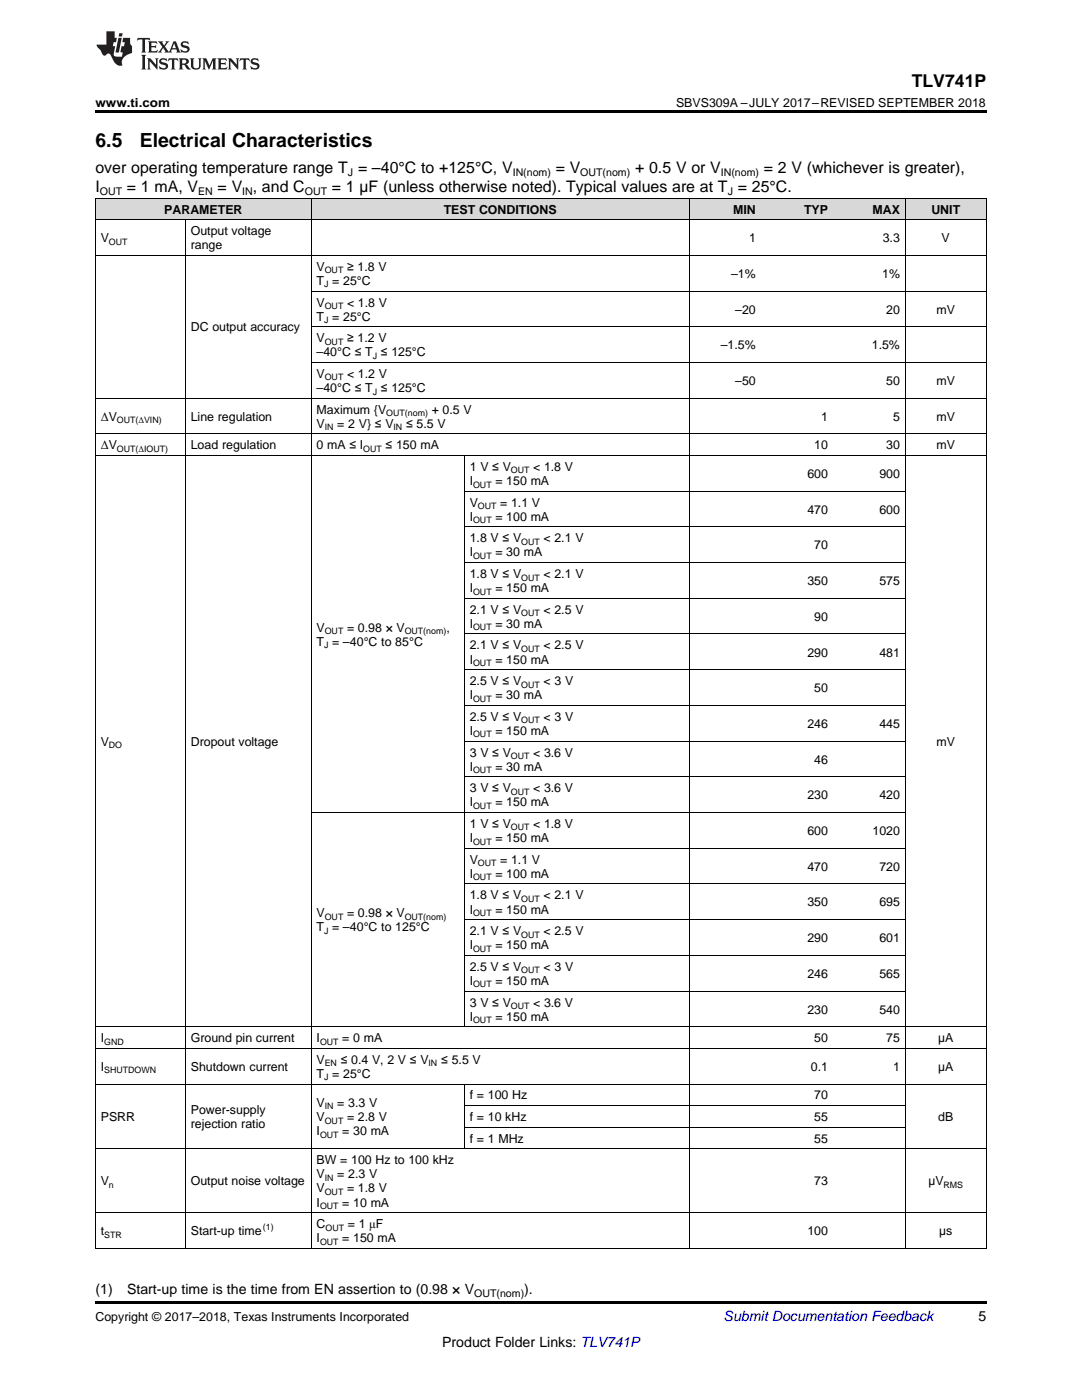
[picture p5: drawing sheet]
<svg xmlns="http://www.w3.org/2000/svg" width="216mm" height="279mm" viewBox="0 0 216 279" stroke-linecap="round" stroke-linejoin="round" font-family="sans-serif">
<defs><g id="words">
<g font-size="3.9">
<text x="19" y="29.3">6.5</text>
<text x="27.9" y="29.3">Electrical Characteristics</text>
</g>
<text font-size="3.5" x="181.9" y="17.3">TLV741P</text>
<g font-size="3.2">
<text x="19" y="34.4">over operating temperature range T = –40°C to +125°C, V</text>
<text x="110.9" y="34.4">= V</text>
<text x="126.7" y="34.4">+ 0.5 V or V</text>
<text x="152.4" y="34.4">= 2 V (whichever is greater),</text>
<text x="19" y="38.3">I</text>
<text x="25.3" y="38.3">= 1 mA, V</text>
<text x="43.4" y="38.3">= V , and C</text>
<text x="66.2" y="38.3">= 1 µF (unless otherwise noted). Typical values are at T = 25°C.</text>
</g>
<g font-size="2.8">
<text x="19" y="258.2">(1)</text>
<text x="25.4" y="258.2">Start-up time is the time from EN assertion to (0.98 × V</text>
<text x="104.6" y="258.2">).</text>
<text x="195.3" y="263.6">5</text>
<text x="88.2" y="268.9">Product Folder Links: TLV741P</text>
</g>
<text font-size="2.8" fill="#0000c8" x="144.4" y="263.6">Submit Documentation Feedback</text>
<g font-size="2.5">
<text x="19" y="21.4">www.ti.com</text>
<text x="134.9" y="21.4">SBVS309A –JULY 2017–REVISED SEPTEMBER 2018</text>
<text x="32.8" y="42.6">PARAMETER</text>
<text x="38.1" y="46.9">Output voltage</text>
<text x="88.5" y="42.6">TEST CONDITIONS</text>
<text x="146.3" y="42.6">MIN</text>
<text x="160.4" y="42.6">TYP</text>
<text x="174.1" y="42.6">MAX</text>
<text x="185.8" y="42.6">UNIT</text>
<text x="20.1" y="48.3">V</text>
<text x="38.1" y="49.7">range</text>
<text x="149.5" y="48.3">1</text>
<text x="176.1" y="48.3">3.3</text>
<text x="187.9" y="48.3">V</text>
<text x="63.2" y="54">V</text>
<text x="63.2" y="56.9">T = 25°C</text>
<text x="69.3" y="54">≥ 1.8 V</text>
<text x="145.9" y="55.5">–1%</text>
<text x="176" y="55.5">1%</text>
<text x="63.2" y="61.2">V</text>
<text x="63.2" y="64">T = 25°C</text>
<text x="69.3" y="61.2">&lt; 1.8 V</text>
<text x="146.7" y="62.6">–20</text>
<text x="176.8" y="62.6">20</text>
<text x="186.9" y="62.6">mV</text>
<text x="38.1" y="66.1">DC output accuracy</text>
<text x="63.2" y="68.3">V</text>
<text x="63.2" y="71.1">–40°C ≤ T ≤ 125°C</text>
<text x="69.3" y="68.3">≥ 1.2 V</text>
<text x="143.8" y="69.7">–1.5%</text>
<text x="174" y="69.7">1.5%</text>
<text x="63.2" y="75.4">V</text>
<text x="69.3" y="75.4">&lt; 1.2 V</text>
<text x="146.7" y="76.8">–50</text>
<text x="176.8" y="76.8">50</text>
<text x="186.9" y="76.8">mV</text>
<text x="20.1" y="84">ΔV</text>
<text x="38.1" y="84">Line regulation</text>
<text x="63.2" y="78.2">–40°C ≤ T ≤ 125°C</text>
<text x="63.2" y="82.5">Maximum {V</text>
<text x="86.1" y="82.5">+ 0.5 V</text>
<text x="163.9" y="84">1</text>
<text x="178.2" y="84">5</text>
<text x="186.9" y="84">mV</text>
<text x="20.1" y="89.7">ΔV</text>
<text x="38.1" y="89.7">Load regulation</text>
<text x="63.2" y="85.4">V</text>
<text x="63.2" y="89.7">0 mA ≤ I</text>
<text x="67.3" y="85.4">= 2 V} ≤ V</text>
<text x="76.9" y="89.7">≤ 150 mA</text>
<text x="81" y="85.4">≤ 5.5 V</text>
<text x="162.5" y="89.7">10</text>
<text x="176.8" y="89.7">30</text>
<text x="186.9" y="89.7">mV</text>
<text x="93.7" y="94">1 V ≤ V</text>
<text x="106.4" y="94">&lt; 1.8 V</text>
<text x="161.1" y="95.4">600</text>
<text x="175.5" y="95.4">900</text>
<text x="93.7" y="96.8">I</text>
<text x="93.7" y="101.1">V</text>
<text x="98.8" y="96.8">= 150 mA</text>
<text x="99.8" y="101.1">= 1.1 V</text>
<text x="93.7" y="103.9">I</text>
<text x="98.8" y="103.9">= 100 mA</text>
<text x="161.1" y="102.5">470</text>
<text x="175.5" y="102.5">600</text>
<text x="93.7" y="108.2">1.8 V ≤ V</text>
<text x="93.7" y="111.1">I</text>
<text x="98.8" y="111.1">= 30 mA</text>
<text x="108.4" y="108.2">&lt; 2.1 V</text>
<text x="162.5" y="109.6">70</text>
<text x="93.7" y="115.4">1.8 V ≤ V</text>
<text x="93.7" y="118.2">I</text>
<text x="98.8" y="118.2">= 150 mA</text>
<text x="108.4" y="115.4">&lt; 2.1 V</text>
<text x="161.1" y="116.8">350</text>
<text x="175.5" y="116.8">575</text>
<text x="93.7" y="122.5">2.1 V ≤ V</text>
<text x="93.7" y="125.3">I</text>
<text x="98.8" y="125.3">= 30 mA</text>
<text x="108.4" y="122.5">&lt; 2.5 V</text>
<text x="162.5" y="123.9">90</text>
<text x="63.2" y="126">V</text>
<text x="63.2" y="128.9">T = –40°C to 85°C</text>
<text x="69.3" y="126">= 0.98 × V</text>
<text x="89.1" y="126">,</text>
<text x="93.7" y="129.6">2.1 V ≤ V</text>
<text x="108.4" y="129.6">&lt; 2.5 V</text>
<text x="161.1" y="131">290</text>
<text x="175.5" y="131">481</text>
<text x="93.7" y="132.4">I</text>
<text x="93.7" y="136.7">2.5 V ≤ V</text>
<text x="98.8" y="132.4">= 150 mA</text>
<text x="108.4" y="136.7">&lt; 3 V</text>
<text x="93.7" y="139.6">I</text>
<text x="93.7" y="143.9">2.5 V ≤ V</text>
<text x="98.8" y="139.6">= 30 mA</text>
<text x="108.4" y="143.9">&lt; 3 V</text>
<text x="162.5" y="138.1">50</text>
<text x="20.1" y="148.8">V</text>
<text x="38.1" y="148.8">Dropout voltage</text>
<text x="93.7" y="146.7">I</text>
<text x="98.8" y="146.7">= 150 mA</text>
<text x="161.1" y="145.3">246</text>
<text x="175.5" y="145.3">445</text>
<text x="186.9" y="148.8">mV</text>
<text x="93.7" y="151">3 V ≤ V</text>
<text x="93.7" y="153.8">I</text>
<text x="98.8" y="153.8">= 30 mA</text>
<text x="106.4" y="151">&lt; 3.6 V</text>
<text x="162.5" y="152.4">46</text>
<text x="93.7" y="158.1">3 V ≤ V</text>
<text x="93.7" y="160.9">I</text>
<text x="98.8" y="160.9">= 150 mA</text>
<text x="106.4" y="158.1">&lt; 3.6 V</text>
<text x="161.1" y="159.5">230</text>
<text x="175.5" y="159.5">420</text>
<text x="93.7" y="165.2">1 V ≤ V</text>
<text x="106.4" y="165.2">&lt; 1.8 V</text>
<text x="161.1" y="166.7">600</text>
<text x="174.1" y="166.7">1020</text>
<text x="93.7" y="168.1">I</text>
<text x="93.7" y="172.4">V</text>
<text x="98.8" y="168.1">= 150 mA</text>
<text x="99.8" y="172.4">= 1.1 V</text>
<text x="161.1" y="173.8">470</text>
<text x="175.5" y="173.8">720</text>
<text x="93.7" y="175.2">I</text>
<text x="93.7" y="179.5">1.8 V ≤ V</text>
<text x="98.8" y="175.2">= 100 mA</text>
<text x="108.4" y="179.5">&lt; 2.1 V</text>
<text x="63.2" y="183.1">V</text>
<text x="63.2" y="185.9">T = –40°C to 125°C</text>
<text x="69.3" y="183.1">= 0.98 × V</text>
<text x="93.7" y="182.3">I</text>
<text x="98.8" y="182.3">= 150 mA</text>
<text x="161.1" y="180.9">350</text>
<text x="175.5" y="180.9">695</text>
<text x="93.7" y="186.6">2.1 V ≤ V</text>
<text x="93.7" y="189.4">I</text>
<text x="98.8" y="189.4">= 150 mA</text>
<text x="108.4" y="186.6">&lt; 2.5 V</text>
<text x="161.1" y="188">290</text>
<text x="175.5" y="188">601</text>
<text x="93.7" y="193.7">2.5 V ≤ V</text>
<text x="93.7" y="196.6">I</text>
<text x="98.8" y="196.6">= 150 mA</text>
<text x="108.4" y="193.7">&lt; 3 V</text>
<text x="161.1" y="195.2">246</text>
<text x="175.5" y="195.2">565</text>
<text x="93.7" y="200.9">3 V ≤ V</text>
<text x="93.7" y="203.7">I</text>
<text x="98.8" y="203.7">= 150 mA</text>
<text x="106.4" y="200.9">&lt; 3.6 V</text>
<text x="161.1" y="202.3">230</text>
<text x="175.5" y="202.3">540</text>
<text x="20.1" y="208">I</text>
<text x="38.1" y="208">Ground pin current</text>
<text x="63.2" y="208">I</text>
<text x="68.3" y="208">= 0 mA</text>
<text x="162.5" y="208">50</text>
<text x="176.8" y="208">75</text>
<text x="187.2" y="208">µA</text>
<text x="20.1" y="213.7">I</text>
<text x="38.1" y="213.7">Shutdown current</text>
<text x="63.2" y="212.3">V</text>
<text x="63.2" y="215.1">T = 25°C</text>
<text x="68" y="212.3">≤ 0.4 V, 2 V ≤ V</text>
<text x="88" y="212.3">≤ 5.5 V</text>
<text x="161.8" y="213.7">0.1</text>
<text x="178.2" y="213.7">1</text>
<text x="187.2" y="213.7">µA</text>
<text x="63.2" y="220.9">V</text>
<text x="67.3" y="220.9">= 3.3 V</text>
<text x="93.7" y="219.4">f = 100 Hz</text>
<text x="162.5" y="219.4">70</text>
<text x="20.1" y="223.7">PSRR</text>
<text x="38.1" y="222.3">Power-supply</text>
<text x="38.1" y="225.1">rejection ratio</text>
<text x="63.2" y="223.7">V</text>
<text x="63.2" y="226.6">I</text>
<text x="68.3" y="226.6">= 30 mA</text>
<text x="69.3" y="223.7">= 2.8 V</text>
<text x="93.7" y="223.7">f = 10 kHz</text>
<text x="162.5" y="223.7">55</text>
<text x="187.2" y="223.7">dB</text>
<text x="63.2" y="232.3">BW = 100 Hz to 100 kHz</text>
<text x="93.7" y="228">f = 1 MHz</text>
<text x="162.5" y="228">55</text>
<text x="20.1" y="236.6">V</text>
<text x="38.1" y="236.6">Output noise voltage</text>
<text x="63.2" y="235.2">V</text>
<text x="63.2" y="238">V</text>
<text x="67.3" y="235.2">= 2.3 V</text>
<text x="69.3" y="238">= 1.8 V</text>
<text x="162.5" y="236.6">73</text>
<text x="185.2" y="236.6">µV</text>
<text x="63.2" y="240.8">I</text>
<text x="63.2" y="245.1">C</text>
<text x="68.3" y="240.8">= 10 mA</text>
<text x="69.4" y="245.1">= 1 μF</text>
<text x="20.1" y="246.5">t</text>
<text x="38.1" y="246.5">Start-up time</text>
<text x="63.2" y="247.9">I</text>
<text x="68.3" y="247.9">= 150 mA</text>
<text x="161.1" y="246.5">100</text>
<text x="187.4" y="246.5">µs</text>
<text x="19" y="263.6">Copyright © 2017–2018, Texas Instruments Incorporated</text>
</g>
<g font-size="2.1">
<text x="69.4" y="35.1">J</text>
<text x="102.3" y="35.1">IN(nom)</text>
<text x="115.8" y="35.1">OUT(nom)</text>
<text x="143.8" y="35.1">IN(nom)</text>
<text x="19.9" y="38.9">OUT</text>
<text x="39.5" y="38.9">EN</text>
<text x="48.3" y="38.9">IN</text>
<text x="60.8" y="38.9">OUT</text>
<text x="145.2" y="38.9">J</text>
<text x="94.6" y="258.8">OUT(nom)</text>
</g>
<g font-size="1.8">
<text x="21.7" y="48.8">OUT</text>
<text x="64.7" y="57.4">J</text>
<text x="64.8" y="54.5">OUT</text>
<text x="64.7" y="64.5">J</text>
<text x="64.8" y="61.7">OUT</text>
<text x="64.8" y="68.8">OUT</text>
<text x="74.4" y="71.6">J</text>
<text x="64.8" y="75.9">OUT</text>
<text x="74.4" y="78.7">J</text>
<text x="77.1" y="83">OUT(nom)</text>
<text x="23.3" y="84.5">OUT(ΔVIN)</text>
<text x="64.8" y="85.9">IN</text>
<text x="78.5" y="85.9">IN</text>
<text x="23.3" y="90.2">OUT(ΔIOUT)</text>
<text x="72.5" y="90.2">OUT</text>
<text x="102" y="94.5">OUT</text>
<text x="94.4" y="97.3">OUT</text>
<text x="95.4" y="101.6">OUT</text>
<text x="94.4" y="104.4">OUT</text>
<text x="94.4" y="111.5">OUT</text>
<text x="104" y="108.7">OUT</text>
<text x="94.4" y="118.7">OUT</text>
<text x="104" y="115.9">OUT</text>
<text x="94.4" y="125.8">OUT</text>
<text x="104" y="123">OUT</text>
<text x="64.7" y="129.4">J</text>
<text x="64.8" y="126.5">OUT</text>
<text x="80.8" y="126.5">OUT(nom)</text>
<text x="104" y="130.1">OUT</text>
<text x="94.4" y="132.9">OUT</text>
<text x="104" y="137.2">OUT</text>
<text x="94.4" y="140.1">OUT</text>
<text x="21.7" y="149.3">DO</text>
<text x="94.4" y="147.2">OUT</text>
<text x="104" y="144.4">OUT</text>
<text x="94.4" y="154.3">OUT</text>
<text x="102" y="151.5">OUT</text>
<text x="94.4" y="161.4">OUT</text>
<text x="102" y="158.6">OUT</text>
<text x="102" y="165.7">OUT</text>
<text x="94.4" y="168.6">OUT</text>
<text x="95.4" y="172.9">OUT</text>
<text x="94.4" y="175.7">OUT</text>
<text x="104" y="180">OUT</text>
<text x="64.8" y="183.6">OUT</text>
<text x="80.8" y="183.6">OUT(nom)</text>
<text x="94.4" y="182.8">OUT</text>
<text x="64.7" y="186.4">J</text>
<text x="94.4" y="189.9">OUT</text>
<text x="104" y="187.1">OUT</text>
<text x="94.4" y="197.1">OUT</text>
<text x="104" y="194.2">OUT</text>
<text x="102" y="201.4">OUT</text>
<text x="20.8" y="208.5">GND</text>
<text x="63.9" y="208.5">OUT</text>
<text x="94.4" y="204.2">OUT</text>
<text x="20.8" y="214.2">SHUTDOWN</text>
<text x="64.7" y="215.6">J</text>
<text x="64.8" y="212.8">EN</text>
<text x="85.5" y="212.8">IN</text>
<text x="64.8" y="221.4">IN</text>
<text x="63.9" y="227">OUT</text>
<text x="64.8" y="224.2">OUT</text>
<text x="21.7" y="237.1">n</text>
<text x="64.8" y="235.7">IN</text>
<text x="64.8" y="238.5">OUT</text>
<text x="188.3" y="237.1">RMS</text>
<text x="52.5" y="245.5">(1)</text>
<text x="63.9" y="241.3">OUT</text>
<text x="64.9" y="245.6">OUT</text>
<text x="20.8" y="247">STR</text>
<text x="63.9" y="248.4">OUT</text>
</g>
</g></defs>
<g fill="#d8d8d8">
<path d="M19 39.6h18v4.3h-18z"/>
<path d="M37 39.6h25.1v4.3h-25.1z"/>
<path d="M62.1 39.6h30.6v4.3h-30.6z"/>
<path d="M92.7 39.6h44.8v4.3h-44.8z"/>
<path d="M137.5 39.6h14.4v4.3h-14.4z"/>
<path d="M151.9 39.6h14.4v4.3h-14.4z"/>
<path d="M166.3 39.6h14.4v4.3h-14.4z"/>
<path d="M180.7 39.6h16.1v4.3h-16.1z"/>
</g>
<path d="M19 22h177.8v.5h-177.8zM19 259.7h177.8v.5h-177.8z" fill="#000"/>
<g fill="none" stroke="#000" stroke-width=".2">
<path d="M19 39.5h177.8M19.1 39.5v209.7M62.1 39.5v209.7M137.5 39.5v209.7M180.6 39.5v209.7M196.8 39.5v209.7M19 51h177.8M19 43.8h177.8M37 43.9v205.3M62.1 58.1h134.7M19 79.5h177.8M62.1 72.3h134.7"/>
<path d="M62.1 65.2h134.7M19 90.9h177.8M19 86.6h177.8M92.6 90.9v114.1M92.7 98h88M92.7 119.4h88M92.7 112.3h88M92.7 105.1h88M92.7 133.6h88M92.7 126.5h88M92.7 155h88M92.7 147.9h88"/>
<path d="M92.7 140.8h88M62.1 162.2h118.6M92.7 176.4h88M92.7 169.3h88M92.7 197.8h88M92.7 190.7h88M92.7 183.5h88M19 216.3h177.8M19 209.2h177.8M19 204.9h177.8M92.6 216.4v12.9M19 229.3h177.8"/>
<path d="M92.7 224.9h88M92.7 220.6h88M19 249.1h177.8M19 242h177.8"/>
</g>
<g fill="#231f20">
<path d="M27.5 7.6l-.1 .5 .4-.2h.6v.1v2.1l-.2 .4h1l-.3-.4v-2.1l.1-.1h.5l.5 .2-.2-.5zM29.5 8.3l.2 .3v1.5l-.2 .4h1.8l.2-.6a1.04 1.04 0 0 1-1.3 .2v-.7h.6l.3 .2v-.6l-.3 .2h-.6v-.6l.8-.1 .4 .3-.2-.5zM31.5 8.3l.9 1.1-.9 1.1h.8l-.2-.2 .5-.7 .4 .7-.2 .2h1.5l-.1-.2 .1-.4h.9l.1 .4-.2 .2h1l-.3-.3-.7-1.9h-.5l-.9 2-.8-1 .9-1h-.8l.1 .3-.3 .5-.4-.6 .2-.2zM34.7 8.6l.4 1h-.7zM36.3 8.4a.63 .63 0 0 0-.2 .7 .63 .63 0 0 0 .6 .4l.6 .2 .1 .2a.75 .75 0 0 1-.7 .4 .75 .75 0 0 1-.6-.5l.1 .7 .1-.1a1.11 1.11 0 0 0 1.5-.6 1.13 1.13 0 0 0-1.2-.8l-.1-.4a1.04 1.04 0 0 1 1.2 .2l-.2-.5-.1 .1-.5-.2zM28.2 10.9l.2 .4v2.2l-.2 .4h1l-.3-.4v-2.2l.3-.4zM29.3 11.6l.3 .4v1.5l-.3 .4h.8l-.2-.4v-1.3l1.5 1.7v-1.9l.2-.4h-.7l.2 .4v.9l-1.1-1.3zM32 11.8a.62 .62 0 0 0-.2 .7 .62 .62 0 0 0 .6 .4l.6 .1 .1 .3a.76 .76 0 0 1-.7 .3 .76 .76 0 0 1-.6-.4l.1 .7 .1-.1a1.11 1.11 0 0 0 1.5-.6 1.13 1.13 0 0 0-1.2-.8l-.1-.4a1.04 1.04 0 0 1 1.2 .2l-.2-.6-.1 .1-.5-.1zM33.7 11.6l-.2 .6a.61 .61 0 0 1 .8-.3v1.6l-.2 .4h.9l-.2-.4v-1.6a.63 .63 0 0 1 .8 .3l-.2-.6zM35.6 11.6l.3 .4v1.5l-.3 .4h1l-.2-.2v-.8l.5 .2a.76 .76 0 0 0 1.2 .7l-1-1a.58 .58 0 0 0 .6-.5 .58 .58 0 0 0-.5-.6zM36.4 11.9h.1a.45 .45 0 0 1 .5 .1 .45 .45 0 0 1 .1 .5l-.7 .2zM37.9 11.6l.2 .2a2.17 2.17 0 0 0 .3 1.9 .99 .99 0 0 0 1.6-.6v-1.1l.2-.4h-.7l.2 .2a1.92 1.92 0 0 1-.2 1.8 .6 .6 0 0 1-.9-.5v-1.1l.2-.4zM40.4 11.6l.2 .4v1.5l-.2 .4h.7l-.2-.4v-1.4l.8 1.8 .8-1.8v1.4l-.2 .4h.9l-.2-.4v-1.5l.2-.4h-.8l-.6 1.5-.6-1.5zM43.4 11.6l.2 .4v1.5l-.2 .4h1.8l.2-.6a1.04 1.04 0 0 1-1.3 .1v-.6h.5l.4 .2v-.6l-.4 .2h-.5v-.7h.8l.3 .3-.1-.6zM45.5 11.6l.2 .4v1.5l-.2 .4h.7l-.2-.4v-1.3l1.5 1.7v-1.9l.2-.4h-.7l.2 .4v.9l-1.1-1.3zM47.9 11.6l-.1 .6a.61 .61 0 0 1 .8-.3v1.6l-.3 .4h1l-.3-.4 .1-1.6a.63 .63 0 0 1 .7 .3l-.1-.6zM50.2 11.8a.62 .62 0 0 0-.2 .7 .62 .62 0 0 0 .6 .4l.6 .1 .2 .3a.76 .76 0 0 1-.8 .3 .76 .76 0 0 1-.6-.4l.1 .7 .2-.1a1.11 1.11 0 0 0 1.5-.6 1.13 1.13 0 0 0-1.3-.8l-.1-.4a1.04 1.04 0 0 1 1.2 .2l-.1-.6-.2 .1-.5-.1z"/>
<path d="M21.2 6.3v2.6h-1.9l.1 .4 .7 .9a.91 .91 0 0 0 1 .8 .56 .56 0 0 1 .5-.3 .56 .56 0 0 1 .5 .3l.4 .8a1.53 1.53 0 0 0 1.9 1.2 1.54 1.54 0 0 1 1-2.1l.9-.3v-1.4a1.52 1.52 0 0 1-.3-1.6h-1.4l-.2 .8h.5l-.2 .8h-.4l-.2 1v.2l.4 .1-.2 .8a1.93 1.93 0 0 1-1.6-.3l.3-1.8h-.5l.2-.8h.4l.2-.8h-.4v-1.3zM23.6 7.6l-.6 2.9h.7l.6-2.9zM23.8 6.6l-.1 .7h.6l.2-.7z"/>
</g>
<use href="#words"/>
</svg>
